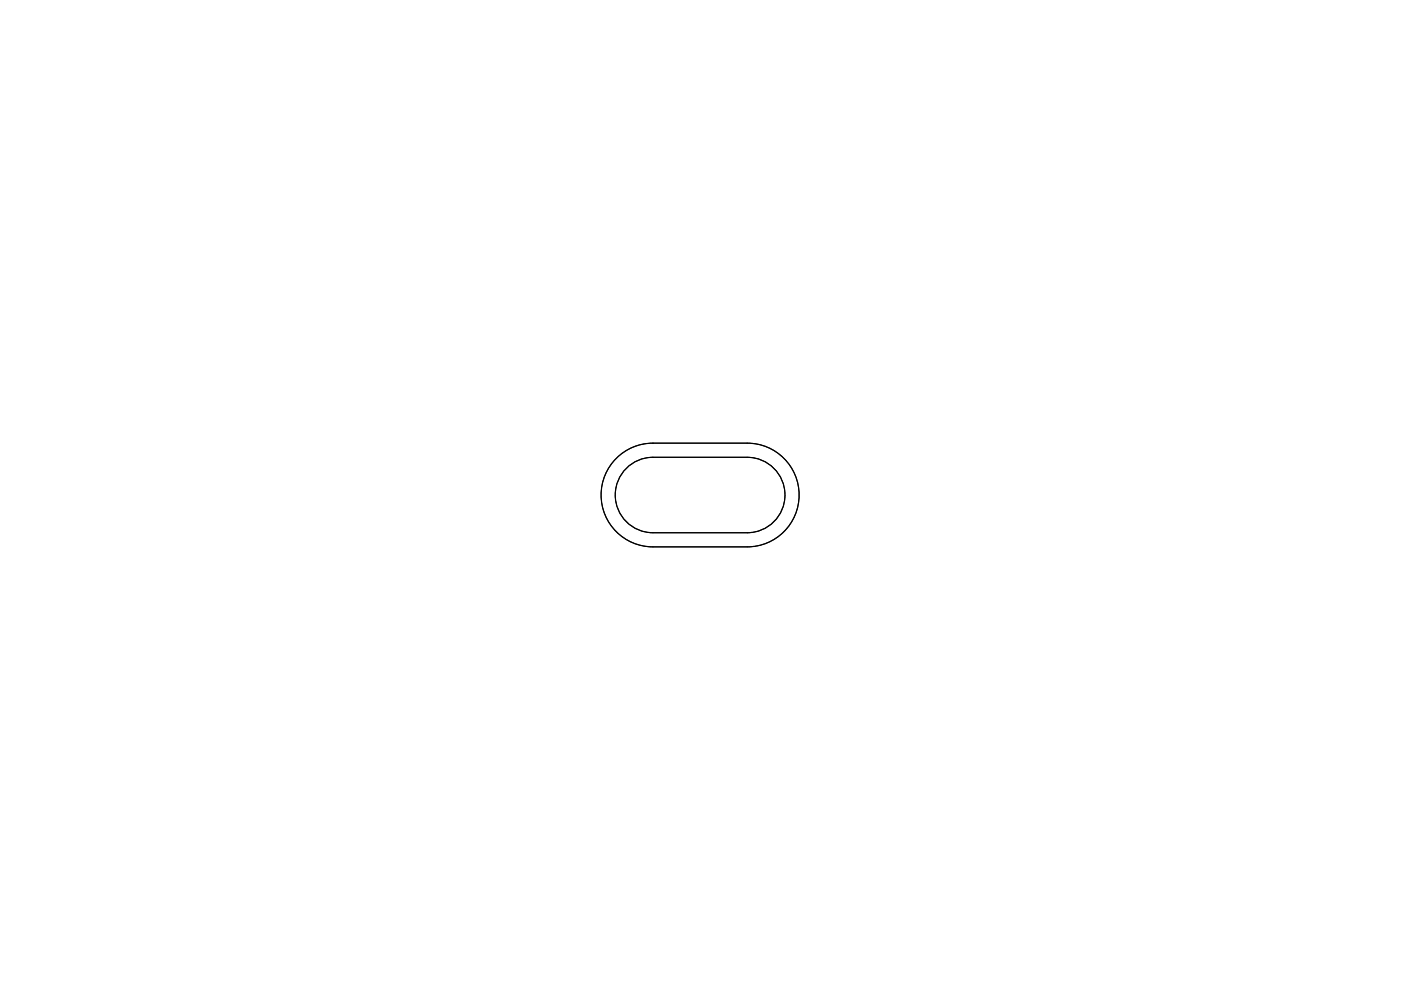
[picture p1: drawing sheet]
<svg xmlns="http://www.w3.org/2000/svg" width="297mm" height="210mm" viewBox="0 0 297 210" stroke-linecap="round" stroke-linejoin="round" font-family="sans-serif">
<path d="M130.7 97.2a11 11 0 0 1 7.7-3.2h20a11 11 0 0 1 11 11 11 11 0 0 1-11 11h-20a11 11 0 0 1-10.1-6.8 11 11 0 0 1 2.4-12zM132.8 99.3a8 8 0 0 0-1.7 8.7 8 8 0 0 0 7.3 5h20a8 8 0 0 0 8-8 8 8 0 0 0-8-8h-20a8 8 0 0 0-5.6 2.3z" fill-rule="evenodd" fill="#fff" stroke="#000" stroke-width=".21"/>
<path d="M130.7 97.2a11 11 0 0 1 7.7-3.2h20a11 11 0 0 1 11 11 11 11 0 0 1-11 11h-20a11 11 0 0 1-10.1-6.8 11 11 0 0 1 2.4-12zM132.8 99.3a8 8 0 0 1 5.6-2.3h20a8 8 0 0 1 8 8 8 8 0 0 1-8 8h-20a8 8 0 0 1-7.3-5 8 8 0 0 1 1.7-8.7z" fill="none" stroke="#000" stroke-width=".25"/>
</svg>
